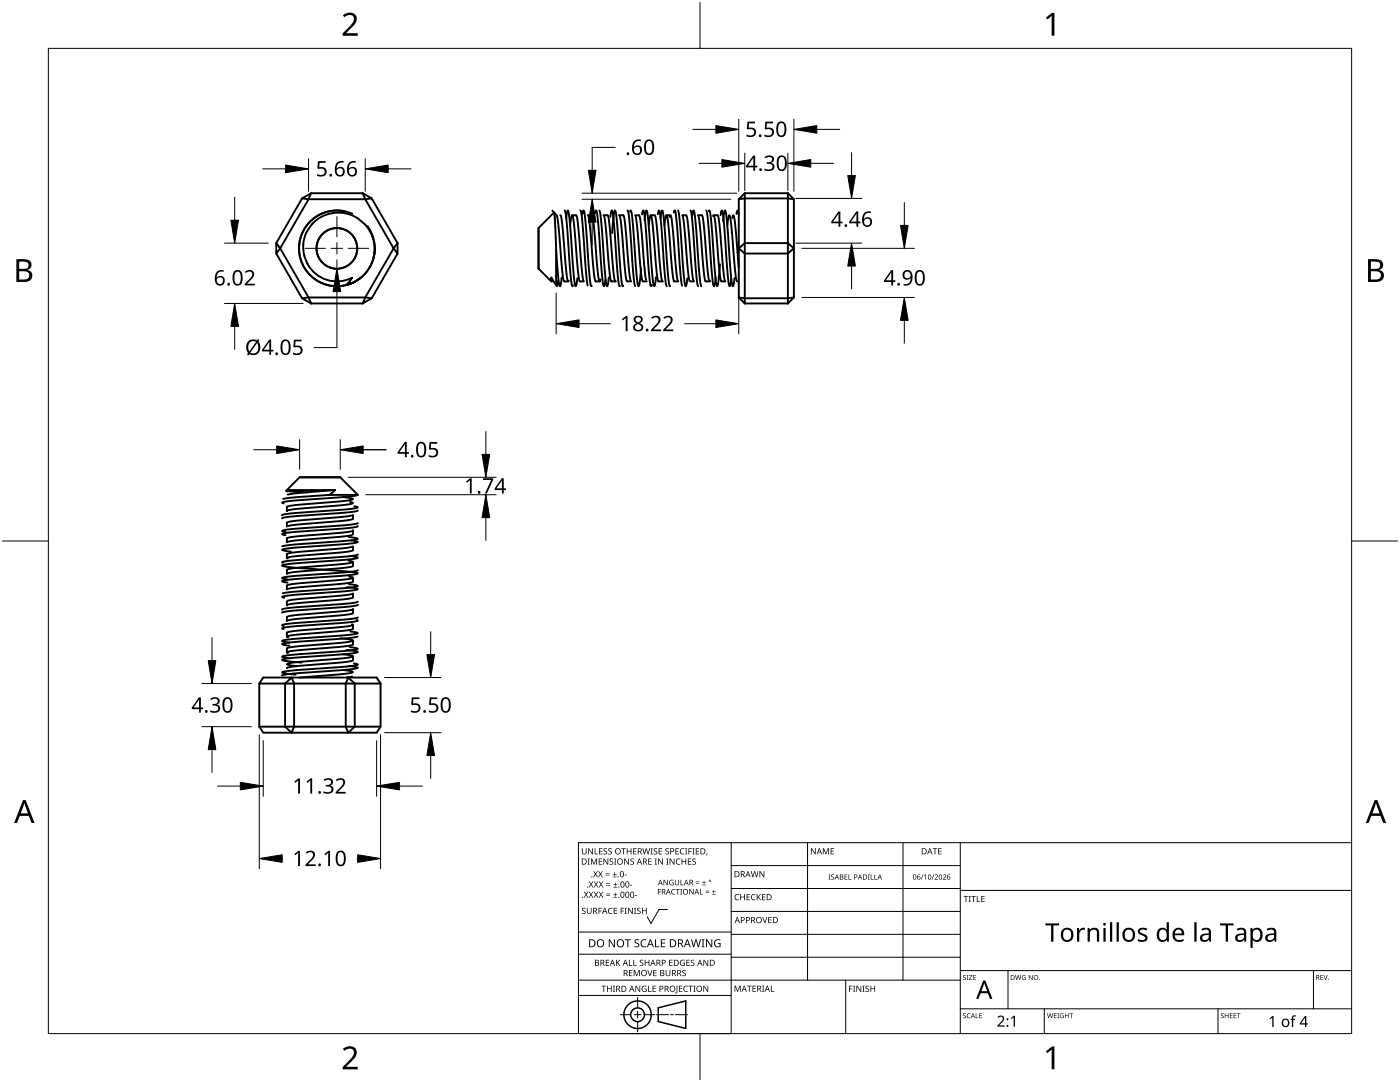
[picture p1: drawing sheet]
<svg xmlns="http://www.w3.org/2000/svg" width="279mm" height="216mm" viewBox="0 0 279 216" stroke-linecap="round" stroke-linejoin="round" font-family="sans-serif">
<g fill="none" stroke="#000" stroke-width=".38">
<path d="M60.3 39.6l1.3 .2M60.3 39.6l-5.2 8.9M61.6 39.8l-5.7 9.8M61.6 39.8h11.3M62.1 38.6h10.3M62.1 38.6l-1.8 1M62.1 38.6l-.5 1.2M72.4 38.6l1.8 1M72.4 38.6l.5 1.2M72.9 39.8l5.7 9.8M74.2 39.6l-1.3 .2M74.2 39.6l5.1 8.9"/>
<path d="M147.4 39.8v19.6M148.6 38.6h8.6v22h-8.6M148.6 38.6v22M148.6 38.6l-1.2 1.2M157.2 39.6h-8.6l-1.2 .2M157.2 38.6l1.2 1.2M157.2 39.6l1.2 .2M158.4 39.8v19.6M55.1 48.5v2.1M55.1 50.6l5.2 8.9M55.1 48.5l.8 1.1M55.9 49.6l-.8 1"/>
<path d="M55.9 49.6l5.7 9.8M60.3 59.5l1.8 1.1M61.3 52.6a6.6 6.6 0 0 0 9 2.8M61.6 59.4h11.3M61.6 59.4l-1.3 .1M61.6 59.4l.5 1.2M67.9 42.5a6.9 6.9 0 0 0-6.5 10M68 42.4l.7 .1M68.7 42.5a7.6 7.6 0 0 1 5.3 3.9 7.1 7.1 0 0 1 .4 5.5l-.5 1.1-.6 1.1-1.1 1.2M68.9 42.2a7.6 7.6 0 0 0-9 9 7.6 7.6 0 0 0 12 4.3M70.3 55.4l-1.2 1.5 1.4-.5 1.3-.9M70.3 42.6a7.6 7.6 0 0 0-10.6 7.6 7.6 7.6 0 0 0 11.7 5.6"/>
<path d="M72.2 55.2l-.4 .3M72.9 59.4l-.5 1.2M72.9 59.4l1.3 .1M73.4 45.1a7.6 7.6 0 0 1 1.1 6.5M74.2 59.5l-1.8 1.1M74.8 49.1a7.6 7.6 0 0 1-5.6 7.8M78.6 49.6l.7 1M78.6 49.6l-5.7 9.8M79.3 48.5v2.1M79.3 50.6l-5.1 8.9M79.3 48.5l-.7 1.1M107.5 53.6h.1"/>
<path d="M107.5 45.5h.1M107.5 53.6l2.5 2.6v-.8M107.5 45.5v8.1M110 55.4l1 1.5M110 55.4l.2 .7 .2-.1M110.2 42l.4 .5a2.13 2.13 0 0 1 .8 2l1 11 .2 .6 .8 .1M110.5 42.5l-3 3M110.6 42.4l.4 7.5M111 49.9l.2 3a14.2 14.2 0 0 0 .6 4.2l.3-1.7M111 49.9v7M111.4 56l-.2 1.1-.2-.2M111.8 43a6.7 6.7 0 0 1 .5 3.1l.8 8.8 .2 1.1 .1 .2 .1-.2"/>
<path d="M112.7 42l.4 2.5 .8 11.2 .2 1.2 .2 .2 .1-.1M113 43.6l.3-1.6a8.5 8.5 0 0 1 .5 3.6l.7 8.9 .4 2.6 .3-1.6M113.8 45l.3-2a4.9 4.9 0 0 1 .5 2.6l.7 7.8a5 5 0 0 0 .5 2.7M114.2 43h.8M114.9 43l.2 .2 .2 1.1 .8 9.1 .3 2.6M115.8 56.2h.7M115.8 42l.4 1.9 .7 10.2 .4 2.9M116.2 42.7l.3-.7 .4 2.4 .8 11.5 .2 1 .2 .1M117.3 43h.8M117.4 43l.3 2.3 .9 9.4 .1 1.2 .2 .2M117.9 43.4l.2-.4a6.4 6.4 0 0 1 .5 2.7l.7 8.2 .4 2.3 .2-.4M118.8 42.6l.2-.6a14.3 14.3 0 0 1 .6 4.6l.5 8.2 .4 2.3 .3-1.4"/>
<path d="M118.9 56.2h.8M119.6 42l.4 2.6 .8 10.6 .4 1.9 .3-1.7M120.5 43h.8l.1 .4 1.1 11.3 .2 1.2 .1 .2h.1M120.5 43l.4 2.6 .8 9.2 .2 1.1 .2 .2M121.8 43.3l.3-1.3 .2 .5 .2 2 .9 11.3 .1 1.1 .2 .2M122 56.2h.8M122.2 46.5l.3-3.7 .2-.8a20.8 20.8 0 0 1 .7 5.9l.3 5a14.3 14.3 0 0 0 .6 4.2l.1-.1M123.6 43a5.6 5.6 0 0 1 .5 2.8l.7 8.7 .2 1.3 .2 .3M123.6 43h.8M124.3 43l.2 .2 .2 1.2 .8 9.4 .4 2.3-.7 .1M125.2 42l.4 1.6 .8 11 .4 2.5M125.7 42.3l.2-.3 .3 1.8 .7 9.5a9.9 9.9 0 0 0 .6 3.8l.2-.8 .2-2.8"/>
<path d="M126.7 43h.8M126.9 43.2l1 11.1 .2 1.5 .2 .3M127.5 43l.2 .2 .2 1.4 1 11.3M128.1 42.8l.3-.8 .4 2.6 .7 9.4a8.2 8.2 0 0 0 .5 3.1l.1-.2M128.3 56.2h.8M128.6 44l.2-1.6 .2-.4a19.7 19.7 0 0 1 .6 5.3l.5 6.3a9.3 9.3 0 0 0 .5 3.5l.3-1.8M129.5 44.9l.3-1.9a10.8 10.8 0 0 1 .7 4.1l.5 6.3a6.1 6.1 0 0 0 .5 2.7M129.9 43h.8M130.6 43a5.9 5.9 0 0 1 .5 2.8l.8 8.6a2.5 2.5 0 0 0 .4 1.7M131.3 42.8l.2-.8 .4 2.3 .8 10.2a5.1 5.1 0 0 0 .4 2.6M131.4 56.2h.8M131.8 43.6l.3-1.6a5.1 5.1 0 0 1 .5 2.8l.7 9.3a6.5 6.5 0 0 0 .4 3"/>
<path d="M132.6 45l.4-2a10.7 10.7 0 0 1 .6 4.1l.5 6.3a6.1 6.1 0 0 0 .5 2.7M133 43h.8M133.6 43.3l.2-.3 .3 1.6 .8 8.7 .4 2.8M134.5 42.4l.1-.4 .4 1.8 .8 10.6 .3 2.6M134.6 56.2h.8M135.3 42l.4 2.6 .8 10.5 .3 2 .2-.4 .2-1.2M136.1 43h.8M136.2 43.1l.4 2.3 .7 8.9 .3 1.8M136.9 43h.1l.1 .2 .2 1.2 .8 9.4 .4 2.3M137.7 56.2h.8M137.8 42l.4 2.2 .8 11.2 .4 1.7M138.1 43.1l.3-1.1 .4 2.5 .8 10.9 .4 1.7"/>
<path d="M139.3 43h.7a2.75 2.75 0 0 1 .4 1.8l.9 9.5a2.71 2.71 0 0 0 .4 1.8M139.4 43.1l.3 2.6 .8 9.1 .2 1.1 .2 .2M140.8 56.2h.8M140.9 42l.4 1.9 .8 10.7 .2 2 .2 .5 .3-1.8M141.4 42.1l.2-.1a12 12 0 0 1 .5 3.9l.6 8.8 .2 1.8 .2 .6 .2-.7 .4-3.7M142.3 43.1l.1-.1 .1 .1 .3 1.6 .8 9.5a2.93 2.93 0 0 0 .4 1.9l.8 .1M142.4 43h.8a4.8 4.8 0 0 1 .5 2.5l.6 8.4 .4 2.2M143.8 43l.3-1 .3 1.7 .8 10.9 .4 2.5 .3-1.4M144.3 44.1l.2-1.7 .2-.4a6.9 6.9 0 0 1 .5 3.1l.5 8.2a9.7 9.7 0 0 0 .6 3.8l.3-1.6M145.1 45l.4-2a4.9 4.9 0 0 1 .5 2.6l.6 7.8a5.9 5.9 0 0 0 .5 2.7M146.1 43.5l.2-.5 .2 .5 .3 1.9 .6 8M147 42.7l.2-.7 .2 .9"/>
<path d="M147.4 59.4l1.2 .1h8.6M147.4 59.4l1.2 1.2M157.2 48.5l1.2 1.1-1.2 1M157.2 48.5h-8.6l-1.2 1.1 1.2 1h8.6M158.4 59.4l-1.2 .1M158.4 59.4l-1.2 1.2M62.1 60.6h10.3M57.1 97.9h.1M57.7 98l3.7 .2M58 97.8l-.9 .1M58 97.8l-.7 .1v.2M58 97.8h8.9"/>
<path d="M59.8 95.2h8.1M59.8 95.2l-2.6 2.7M59.8 95.2h.1M65.7 98.8l-6.9 .4-2.3 .4M65.7 98.8h5.7M66.9 97.8l-7.1 .5-2.4 .4M66.9 97.8l-1.2 1M67.9 95.2h.1M67.9 95.2l3.5 3.5M68.4 99.2l2 .4a11.5 11.5 0 0 1-4.2 .6l-6.3 .5a5.1 5.1 0 0 0-2.6 .5M71.4 98.8l-2.2 .3-10.8 .8a3 3 0 0 0-2.1 .4l.3 .1M57.2 101.2v.7"/>
<path d="M57.2 104.3v.8M57.2 107.4v.8M57.2 110.6v.8M57.2 120v.8M69.3 117.2l2.1 .4-2.4 .4-9.3 .6a7.5 7.5 0 0 0-3.4 .6l.4 .1M69.5 111.9l.9 .2a4.2 4.2 0 0 1-2.3 .5l-8.4 .7a4.8 4.8 0 0 0-2.4 .4M69.6 107.2l1.4 .1 .4 .3a113.2 113.2 0 0 1-12.6 1.1l-2.5 .3M69.6 116.6l1.4 .1 .4 .3a143.7 143.7 0 0 1-13.5 1.2l-1.5 .2M69.7 115l.7 .3a4.6 4.6 0 0 1-2.3 .4l-10.2 .9-.7 .2v.8M69.9 100.2l.5 .1a7.1 7.1 0 0 1-3.4 .6l-7.7 .6-1.7 .3-.3 .2M70.1 107.8l1.3 .3a19.9 19.9 0 0 1-5.8 .7l-5.1 .4a14.1 14.1 0 0 0-4.2 .5l1.7 .4M70.2 102.9l-1.9 .2-9.7 .9a1.56 1.56 0 0 0-1.3 .3"/>
<path d="M70.2 106.8l-2.5 .3-8.4 .7-2 .4M70.3 109.1l-1.8 .3-9.8 .8-1.4 .4M70.3 116.1a107.3 107.3 0 0 1-11.4 1.2l-1.5 .2M70.4 118.5l-2.2 .3-8.4 .7-2.4 .4M70.4 105.8l-.3 .2-1.3 .2-9.8 .9a2.21 2.21 0 0 0-1.7 .4M70.4 109.7l-.6 .3-1.7 .2a88 88 0 0 0-10.8 1.1l.1 .2M70.4 111l1 .3-2.3 .4-11 .8-1.8 .4 2.1 .3 11.8 .9a1.28 1.28 0 0 1 1.2 .4l-2.9 .4-10.1 .7-2.1 .4 1.1 .3M70.4 112.9a1.91 1.91 0 0 1-1.6 .4l-9.5 .8-2.1 .4v-.8M70.4 103.5a1.56 1.56 0 0 1-1.3 .3l-9.7 .9-1.9 .3M70.4 118.4v.8l-.4 .2-10.8 1-1.5 .2-.4 .1v.1M70.4 102.7v.8M70.4 105.9v.8"/>
<path d="M70.4 109v.8M70.4 112.1v.8M70.4 115.3v.8M70.7 101l.6 .1v.2a121.9 121.9 0 0 1-12.6 1.1l-1.9 .2-.5 .2M71.4 105v.1a118.1 118.1 0 0 1-12.6 1.1l-2.5 .4 .7 .2M71.4 101.9a89.3 89.3 0 0 1-11.8 1l-2.4 .3-.9 .2M71.4 110.6v.1a154.6 154.6 0 0 1-13.7 1.2l-1.4 .3 .1 .1M71.4 113.8a115.1 115.1 0 0 1-12.6 1.1l-2.5 .4 1.1 .3M71.4 104.4l-1.7 .3-11.2 .8-2.2 .4 .7 .3M51.7 136.4h24.2M51.7 136.4v8.6M56.9 136.4l1.3-1.2 .5 1.2v8.6l-.5 1.2-1.3-1.2z"/>
<path d="M57.2 123.1v.8M57.2 126.3v.7M57.2 129.4v.8M67.9 127.4l2.5 .4a15.2 15.2 0 0 1-4.6 .6l-5.6 .5a6.6 6.6 0 0 0-2.9 .5M68.4 130.5l2 .4a8.7 8.7 0 0 1-3.7 .6l-5.7 .5a9.2 9.2 0 0 0-3.7 .6l2 .3M68.5 133.7l1.4 .2 .5 .2-2.5 .5-8 .6M69.1 129.7l2.3 .4a.99 .99 0 0 1-1.1 .3l-11.7 .9-2.3 .4 1 .2 2.9 .3M69.5 135.2l1.3 1.2v8.6l-1.3 1.2-.5-1.2v-8.6zM69.7 132.9l1.7 .3-2.7 .5a121.8 121.8 0 0 0-12.4 1v.1M69.8 129.1l1.6 .4-2.7 .4-8.7 .6a8.4 8.4 0 0 0-3.7 .6l1.5 .3M69.9 126l1.5 .3a8 8 0 0 1-3.6 .5l-8.8 .7-2.7 .4 1.5 .3M70.2 124.6l.2 .1-1.6 .3a108.6 108.6 0 0 0-11.5 1.2v.1"/>
<path d="M70.3 135l-1.1 .2M70.4 131.7l-.2 .2-1.3 .2a111.1 111.1 0 0 0-11.6 1.1v.1M70.4 122.3l-.2 .2-1.3 .2a106.1 106.1 0 0 0-11.6 1.1v.1M70.4 128.6a3.2 3.2 0 0 1-2 .4l-9.5 .8-1.6 .4 .2 .1M70.4 125.4a3.6 3.6 0 0 1-2 .5l-9.1 .7a3.3 3.3 0 0 0-2 .5l.2 .1M70.4 124.7v.8M70.4 127.8v.8M70.4 131v.7M70.4 122.3v-.8v.1a111 111 0 0 1-11.6 1.2l-1.3 .2-.2 .2M70.6 132.4l.8 .2a21.6 21.6 0 0 1-5.9 .7l-5.2 .3a11.9 11.9 0 0 0-4 .6l2.7 .4M71.2 123.7l.2 .2a148.8 148.8 0 0 1-13.7 1.2l-1.4 .3 .3 .1M71.4 127a103.3 103.3 0 0 1-12.5 1.1 5.4 5.4 0 0 0-2.6 .5l1.5 .3"/>
<path d="M71.4 120.7l-1.6 .3-11.2 .9-2.3 .4M71.4 123.2a126.7 126.7 0 0 1-12.9 1.2 3.4 3.4 0 0 0-2.2 .4l.3 .1M71.4 120.1a141.7 141.7 0 0 1-13.4 1.2l-1.4 .2-.3 .1 .1 .1M75.9 136.4l-.7-1.2h-22.7l-.8 1.2M75.9 136.4v8.6M75.9 145l-.7 1.2h-22.7l-.8-1.2M75.9 145h-24.2"/>
<circle cx="67.2" cy="49.6" r="4.1"/>
</g>
<path d="M9.7 9.7h260v196.5h-260z" fill="none" stroke="#000" stroke-width=".2"/>
<path d="M139.7 .5v9.2M.5 108h9.2M269.7 108h9.2M139.7 206.2v9.2" fill="none" stroke="#000" stroke-width=".2"/>
<g fill="#000">
<path d="M68.4 3.1a1.64 1.64 0 0 1 2.8 .4 2.52 2.52 0 0 1-1.2 2.2l-.9 .9h2.3v.5h-3v-.4l1.2-1.2a1.95 1.95 0 0 0 .9-2.2 1.23 1.23 0 0 0-1.8 .1zM208.7 3.5l1.3-.9h.4v4.5h-.5v-4l-.9 .8zM68.4 209.3a1.64 1.64 0 0 1 2.8 .4 2.52 2.52 0 0 1-1.2 2.2l-.9 1h2.3v.5h-3v-.5l1.2-1.2a1.95 1.95 0 0 0 .9-2.1 1.23 1.23 0 0 0-1.8 .1zM208.7 209.8l1.3-1h.4v4.6h-.5v-4l-.9 .7z"/>
<path d="M3.3 51.7h1.3a1.28 1.28 0 0 1 1.7 1.3 1.04 1.04 0 0 1-.9 .9 1.23 1.23 0 0 1 1 1.5 1.23 1.23 0 0 1-1.5 .9h-1.6zM3.8 54.1v1.7h1a.86 .86 0 0 0 1-.9 .86 .86 0 0 0-1.1-.8zM3.8 52.2v1.4h.9a.78 .78 0 0 0 1-.7 .78 .78 0 0 0-1.1-.7z"/>
<path d="M273 51.7h1.3a1.28 1.28 0 0 1 1.7 1.3 1.04 1.04 0 0 1-.8 .9 1.23 1.23 0 0 1 1 1.5 1.23 1.23 0 0 1-1.6 .9h-1.6zM273.6 54.1v1.7h.9a.86 .86 0 0 0 1.1-.9 .86 .86 0 0 0-1.1-.8zM273.6 52.2v1.4h.8a.78 .78 0 0 0 1-.7 .78 .78 0 0 0-1.1-.7z"/>
<path d="M4.6 159.6h.5l1.8 4.6h-.6l-.6-1.4h-1.8l-.5 1.4h-.6zM4.8 160.2l-.7 2.1h1.5z"/>
<path d="M274.3 159.6h.6l1.7 4.6h-.6l-.5-1.4h-1.8l-.6 1.4h-.5zM274.6 160.2l-.7 2.1h1.4z"/>
</g>
<g fill="none" stroke="#000" stroke-width=".2">
<path d="M145.9 168.1v38.1h-30.5v-38.1h154.3M145.9 172.7h45.7M145.9 177.3h45.7M161.2 168.1v27.5M180.2 168.1v27.5M191.6 168.1v38.1M191.6 177.7h78.1M115.4 198.6h30.5M115.4 195.6h76.2M115.4 190.4h30.5M115.4 186h30.5M127.3 199v2.1"/>
<path d="M133.2 181.5h-1.7l-1.6 2.8-.7-1.4M145.9 181.9h45.7M145.9 186.4h45.7M145.9 191h45.7M168.8 195.6v10.6M191.6 193.7h78.1M201.2 193.7v7.6M262.1 193.7v7.6M123.8 202.5h2.1M126.6 202.5h1.3M127.3 201.8v1.4M127.3 203.8v2.1"/>
<path d="M128.6 202.5h2.1M131 202.5h2.4M133.8 202.5h.6M134.8 202.5h2.4M191.6 201.3h78.1M208.4 201.3v4.9M243.1 201.3v4.9"/>
</g>
<g fill="#000">
<path d="M116.1 169.3h.2v.8a.32 .32 0 0 0 .3 .3 .32 .32 0 0 0 .3-.3v-.8h.2v.8a.47 .47 0 0 1-.5 .4 .47 .47 0 0 1-.5-.5zM116.5 177.9h.2l.3 .5 .3-.5h.1l-.4 .6 .4 .6h-.1l-.3-.5-.4 .5h-.1l.4-.6zM117.3 171.3h.4l-.1 .1v1l.1 .1h-.4l.1-.1v-1zM117.4 169.3h.2l.6 1v-1h.1v1.2h-.1l-.7-1v1h-.1zM117.5 177.9h.2l.3 .5 .3-.5h.1l-.4 .6 .4 .6h-.1l-.4-.5-.3 .5h-.1l.4-.6zM117.5 175.9h.2l.3 .5 .3-.5h.1l-.4 .6 .5 .6h-.2l-.3-.5-.4 .5h-.1l.4-.6zM117.9 171.3h.3l.3 1 .4-1h.3v1.2h-.2v-1l-.4 1h-.1l-.4-1v1h-.2zM118.7 169.3h.1v1h.6v.2h-.7zM118.4 173.8h.1l.3 .5 .3-.5h.2l-.4 .6 .4 .7h-.1l-.4-.6-.3 .6h-.1l.4-.7zM118.5 177.9h.2l.2 .5 .3-.5h.2l-.4 .6 .4 .6h-.1l-.4-.5-.3 .5h-.1l.4-.6zM118.5 175.9h.2l.3 .5 .3-.5h.1l-.4 .6 .4 .6h-.1l-.3-.5-.4 .5h-.1l.4-.6zM119.5 171.3h.7v.1h-.6v.4h.5v.2h-.5v.4h.6v.1h-.7z"/>
<path d="M119.6 169.3h.6v.1h-.5v.4h.5v.1h-.5v.4h.5v.2h-.6zM119.4 173.8h.1l.3 .5 .3-.5h.2l-.4 .6 .4 .7h-.1l-.4-.6-.3 .6h-.2l.5-.7zM119.5 177.9h.1l.3 .5 .3-.5h.2l-.4 .6 .4 .6h-.1l-.4-.5-.3 .5h-.1l.4-.6zM119.5 175.9h.2l.3 .5 .3-.5h.1l-.4 .6 .4 .6h-.1l-.4-.5-.3 .5h-.1l.4-.6zM120.9 174.6h.8v.1h-.8zM120.9 174.2h.8v.1h-.8zM121 178.7h.8v.1h-.8zM121 178.3h.8v.1h-.8zM121 176.6h.8v.1h-.8zM121 176.3h.8v.1h-.8zM120.5 169.4l.4-.1h.3l-.1 .1a.25 .25 0 0 0-.4-.1 .25 .25 0 0 0 0 .4l.4 .3 .1 .2-.3 .3-.5-.1v-.1h.2a.27 .27 0 0 0 .4-.1 .27 .27 0 0 0-.3-.3l-.2-.2zM120.4 171.3h.2l.7 1-.1-1h.2v1.2h-.2l-.6-1v1h-.2z"/>
<path d="M121.4 169.4l.5-.1h.2v.1a.25 .25 0 0 0-.4-.1 .25 .25 0 0 0 0 .4l.4 .3v.2l-.2 .3-.5-.1v-.1h.1a.27 .27 0 0 0 .5-.1 .27 .27 0 0 0-.4-.3l-.2-.2zM122.3 174.9h.8v.2h-.8zM122.4 179h.8v.1h-.8zM122.4 177h.8v.1h-.8zM121.7 171.4l.4-.1 .3 .1-.1 .1a.25 .25 0 0 0-.4-.1 .25 .25 0 0 0 0 .4 .42 .42 0 0 1 .5 .5 .42 .42 0 0 1-.7 .2l-.1-.2 .2 .1a.27 .27 0 0 0 .5-.2 .27 .27 0 0 0-.4-.3l-.2-.2zM122.6 174h.1v.4h.4v.1h-.4v.4h-.1v-.4h-.3v-.1h.3zM122.7 178.1h.1v.4h.4v.1h-.4v.3h-.1v-.3h-.3v-.1h.3zM122.7 176.1h.2v.3h.3v.2h-.3v.3h-.2v-.3h-.3v-.2h.3zM122.6 171.3h.4l-.1 .1v1l.1 .1h-.4l.1-.1v-1zM124 169.3h.9v.1h-.4v1.1h-.1v-1.1h-.4zM124.7 174.5h.4v.2h-.4zM124.6 171.3h.1l.7 1v-1h.1v1.2h-.2l-.6-1v1h-.1z"/>
<path d="M125.7 176.6h.5v.1h-.5zM125.1 169.3h.1v.5h.7v-.5h.1v1.2h-.1v-.6h-.7v.6h-.1zM125.8 171.4l.5-.1 .2 .1v.1a.25 .25 0 0 0-.4-.1 .25 .25 0 0 0 0 .4 .42 .42 0 0 1 .4 .5 .42 .42 0 0 1-.7 .2v-.2l.1 .1a.27 .27 0 0 0 .5-.2 .27 .27 0 0 0-.4-.3l-.2-.2zM126.7 178.6h.4v.2h-.4zM126.4 169.3h.6v.1h-.5v.4h.5v.1h-.5v.4h.5v.2h-.6zM128.2 169.3h.2l.2 1 .3-1h.2l.2 1 .3-1h.1l-.3 1.2h-.1l-.3-1.1-.3 1.1h-.2zM129.4 171.3h.7v.1h-.6v.4h.5v.2h-.5v.4h.6v.1h-.7zM129.8 169.3h.5l-.2 .1v1l.2 .1h-.5l.2-.1v-1zM130.7 171.3h.4l-.1 .1v1l.1 .1h-.4l.1-.1v-1zM130.5 169.4l.4-.1h.3l-.1 .1a.25 .25 0 0 0-.4-.1 .25 .25 0 0 0 0 .4l.4 .3 .1 .2-.2 .3-.6-.1v-.1h.2a.27 .27 0 0 0 .4-.1 .27 .27 0 0 0-.3-.3l-.2-.2zM131.3 177.4h.6v.1h-.5v.4h.5v.1h-.5v.5h-.1zM131.4 169.3h.7v.1h-.5v.4h.5v.1h-.5v.4h.5v.2h-.7z"/>
<path d="M131.3 171.3h.2l.7 1v-1h.1v1.2h-.2l-.6-1v1h-.2zM132.4 175.6h.2l.6 .9v-.9h.1v1h-.2l-.6-.9v.9h-.1zM133 171.3h.4l-.1 .1v1l.1 .1h-.4l.1-.1v-1zM132.8 169.4l.4-.1h.3l-.1 .1a.25 .25 0 0 0-.3-.1 .25 .25 0 0 0 0 .4l.4 .3v.2l-.2 .3-.5-.1v-.1h.1a.27 .27 0 0 0 .5-.1 .27 .27 0 0 0-.4-.3l-.2-.2zM133.7 175.7l.5-.2 .2 .1v.1a.45 .45 0 0 0-.7 .4 .45 .45 0 0 0 .6 .4v-.3h-.2v-.1h.3v.5a.6 .6 0 0 1-.8-.1 .6 .6 0 0 1 .1-.8zM134.1 177.5l.4-.1h.3l-.1 .2a.44 .44 0 0 0-.6 .4 .44 .44 0 0 0 .6 .3 .52 .52 0 0 1-.7 0 .52 .52 0 0 1 .1-.8zM133.6 171.3h.2l.7 1v-1h.1v1.2h-.2l-.6-1v1h-.2zM134.9 177.4h.8v.1h-.4v1h-.1v-1h-.3zM135 171.5l.5-.2 .3 .1-.1 .1a.49 .49 0 0 0-.7 .4 .49 .49 0 0 0 .7 .5 .52 .52 0 0 1-.6 0 .52 .52 0 0 1-.2-.6zM134.8 169.3h.7v.1h-.6v.4h.5v.1h-.5v.4h.6v.2h-.7zM134.7 175.6h.1v.7a.28 .28 0 0 0 .3 .2 .28 .28 0 0 0 .3-.2v-.7h.1v.7a.42 .42 0 0 1-.4 .4 .42 .42 0 0 1-.4-.4zM135.8 175.6h.2v.9h.4v.1h-.6z"/>
<path d="M135.8 177.4h.3l-.1 .1v.9l.1 .1h-.3l.1-.1v-.9zM135.8 169.4l.4-.1h.4l-.1 .1h-.2a.49 .49 0 0 0-.4 .6 .49 .49 0 0 0 .7 .3 .52 .52 0 0 1-.7 .1 .52 .52 0 0 1-.2-.6zM136 171.3h.2v.5h.6v-.5h.1v1.2h-.1v-.5h-.6v.5h-.2zM136.7 169.3h.5l-.2 .1v1l.2 .1h-.5l.2-.1v-1zM137.4 169.3h.7v.1h-.6v.4h.5v.2h-.5v.5h-.1zM137.3 171.3h.7v.1h-.6v.4h.5v.2h-.5v.4h.6v.1h-.7zM137.6 177.4h.1l.6 .9v-.9h.1v1.1h-.1l-.6-.9v.9h-.1zM138.2 169.3h.4l-.1 .1v1l.1 .1h-.4l.1-.1v-1zM138.9 176.2h.7v.1h-.7zM138.9 175.9h.7v.1h-.7zM138.2 171.4l.4-.1 .3 .1-.1 .1a.25 .25 0 0 0-.4-.1 .25 .25 0 0 0 0 .4 .42 .42 0 0 1 .5 .5 .42 .42 0 0 1-.7 .2l-.1-.2 .2 .1a.27 .27 0 0 0 .5-.2 .27 .27 0 0 0-.4-.3l-.2-.2zM138.9 169.3h.6v.1h-.5v.4h.5v.1h-.5v.4h.5v.2h-.6z"/>
<path d="M139.7 177.4h.1v1h.5v.1h-.6zM140.1 176.5h.8v.1h-.8zM140.5 175.7h.1v.3h.3v.2h-.3v.3h-.1v-.3h-.4v-.2h.4zM140.8 178h.7v.2h-.7zM140.8 177.7h.7v.1h-.7zM141 170.3h.2l-.3 .4zM142.1 178.4h.7v.1h-.7zM142.4 177.6h.1v.3h.3v.1h-.3v.3h-.1v-.3h-.3v-.1h.3zM146.8 178.6l.4-.2 .3 .1v.1a.49 .49 0 0 0-.7 .4 .49 .49 0 0 0 .7 .5 .52 .52 0 0 1-.7 0 .52 .52 0 0 1-.2-.6zM147.7 178.4h.2v.5h.6v-.5h.2v1.2h-.2v-.5h-.6v.5h-.2zM149 178.4h.7v.1h-.5v.4h.4v.2h-.4v.4h.5v.1h-.7zM150 178.6l.5-.2 .3 .1-.1 .1a.49 .49 0 0 0-.7 .4 .49 .49 0 0 0 .8 .5 .52 .52 0 0 1-.7 0 .52 .52 0 0 1-.2-.6z"/>
<path d="M149.8 173.8h.2l.3 1.1 .2-1.1h.2l.3 1.1 .2-1.1h.2l-.3 1.2h-.2l-.3-1-.3 1h-.1zM151 178.4h.2v.6l.5-.6h.2l-.5 .5 .5 .7h-.2l-.4-.6-.1 .6h-.2zM151.6 173.8h.1l.7 1v-1h.1v1.2h-.1l-.7-1v1h-.1zM152.1 178.4h.7v.1h-.6v.4h.5v.2h-.5v.4h.6v.1h-.7zM161.8 169.3h.2l.7 1v-1h.1v1.2h-.2l-.6-1v1h-.2zM164.2 169.3h.2l.4 .9 .4-.9h.2v1.2h-.1v-1.1l-.4 1.1h-.1l-.4-1.1v1.1h-.2zM165.4 174.5h.3l-.1 .1v.8l.1 .1h-.3l.1-.1v-.8zM165.8 169.3h.6v.1h-.5v.4h.5v.1h-.5v.4h.5v.2h-.6zM165.9 174.6l.4-.1h.2l-.1 .1a.24 .24 0 0 0-.3 0 .24 .24 0 0 0-.1 .3 .24 .24 0 0 0 .3 .1 .33 .33 0 0 1 .1 .5 .33 .33 0 0 1-.5 0v-.1a.26 .26 0 0 0 .4 0 .26 .26 0 0 0 0-.3 .26 .26 0 0 0-.3-.1zM168.5 174.5h.6v.1h-.4v.3h.4v.1h-.4v.4h.4v.1h-.6zM169.3 174.5h.2v.9h.4v.1h-.6zM173.2 174.5h.4l-.2 .1v.8l.2 .1h-.4l.1-.1v-.8z"/>
<path d="M173.8 174.5h.1v.9h.4v.1h-.5zM174.5 174.5h.1v.9h.5v.1h-.6zM184.2 174.5h.1l-.4 1h-.1zM184.4 174.7l.4-.2v1h-.1v-.9l-.2 .2zM186.3 174.5h.2l-.4 1h-.2zM186.1 169.3h.9v.1h-.3v1.1h-.2v-1.1h-.4zM186.5 174.6a.37 .37 0 0 1 .6 0 .37 .37 0 0 1-.2 .6l-.2 .2h.5v.1h-.7l.3-.4a.27 .27 0 0 0 .3-.3 .27 .27 0 0 0-.4-.2zM187.2 169.3h.7v.1h-.5v.4h.5v.1h-.5v.4h.5v.2h-.7zM188.2 174.6a.37 .37 0 0 1 .6 0 .37 .37 0 0 1-.3 .6l-.2 .2h.5v.1h-.6l.2-.4a.27 .27 0 0 0 .3-.3 .27 .27 0 0 0-.4-.2zM192.3 178.8h.9v.1h-.3v1.1h-.2v-1.1h-.4zM193.3 178.8h.5l-.2 .1v1l.2 .1h-.5l.2-.1v-1zM193.8 178.8h1v.1h-.4v1.1h-.2v-1.1h-.4z"/>
<path d="M194.9 178.8h.2v1.1h.5v.1h-.7zM195.8 178.8h.7v.1h-.5v.4h.5v.1h-.5v.5h.5v.1h-.7zM116.2 181.3l.4-.2 .3 .1-.1 .1a.25 .25 0 0 0-.4-.1 .25 .25 0 0 0 0 .4l.4 .2 .1 .3-.3 .3-.5-.1v-.1h.2a.27 .27 0 0 0 .4-.1 .27 .27 0 0 0-.3-.3l-.2-.2zM117.1 181.1h.2v.8a.32 .32 0 0 0 .3 .3 .32 .32 0 0 0 .3-.3v-.8h.2v.8a.47 .47 0 0 1-.5 .5 .47 .47 0 0 1-.5-.5zM119.4 181.1h.7v.2h-.5v.4h.5v.1h-.5v.6h-.2zM120 196.7h1v.1h-.4v1.1h-.2v-1.1h-.4zM120.9 191.5h.7v.1h-.5v.4h.4v.2h-.4v.4h.5v.1h-.7zM121.5 181.3l.4-.2 .4 .1-.1 .1a.49 .49 0 0 0-.7 .5 .49 .49 0 0 0 .7 .4 .52 .52 0 0 1-.6 .1 .52 .52 0 0 1-.3-.6zM121.1 196.7h.2v.5h.6v-.5h.2v1.2h-.2v-.6h-.6v.6h-.2zM121.5 187.4h.2l.9 1.3v-1.3h.1v1.6h-.2l-.8-1.3v1.3h-.2zM122.3 196.7h.4l-.1 .1v1l.1 .1h-.4l.2-.1v-1zM122.5 181.1h.7v.2h-.6v.4h.5v.1h-.5v.4h.6v.2h-.7z"/>
<path d="M122.9 191.5h.2v.6l.5-.6h.2l-.5 .5 .5 .7h-.2l-.4-.6-.1 .6h-.2zM123.9 181.1h.6v.2h-.5v.4h.5v.1h-.5v.6h-.1zM124.7 181.1h.4l-.2 .2v.9l.2 .2h-.4l.1-.2v-.9zM124.7 187.4h1.2v.2h-.5v1.4h-.2v-1.4h-.5zM125.5 191.5h.2v1.1h.5v.1h-.7zM125.5 193.6h.7v.1h-.5v.4h.5v.1h-.5v.4h.5v.2h-.7zM125.3 181.1h.2l.7 1.1-.1-1.1h.2v1.3h-.2l-.6-1v1h-.2zM126.4 191.5h.2v1.1h.5v.1h-.7zM126.5 181.1h.5l-.2 .2v.9l.2 .2h-.5l.2-.2v-.9zM126.5 193.6h.2l.4 1 .4-1h.2v1.2h-.2v-1.1l-.4 1.1h-.1l-.4-1.1v1.1h-.1zM126.7 187.6l.3-.2 .6 .1-.2 .1a.33 .33 0 0 0-.6 .2 .33 .33 0 0 0 .4 .4 .47 .47 0 0 1 .4 .6 .47 .47 0 0 1-.7 .2h-.3v-.2h.2a.35 .35 0 0 0 .6-.2 .35 .35 0 0 0-.5-.4l-.3-.2zM126.8 196.7h.2l.6 1v-1h.2v1.2h-.2l-.7-1 .1 1h-.2z"/>
<path d="M127.2 181.3l.4-.2 .3 .1-.1 .1a.25 .25 0 0 0-.4-.1 .25 .25 0 0 0 0 .4l.4 .2 .1 .3-.3 .3-.5-.1v-.1h.2a.27 .27 0 0 0 .4-.1 .27 .27 0 0 0-.3-.3l-.2-.2zM127.7 191.6l.5-.1 .2 .1v.1a.25 .25 0 0 0-.4-.1 .25 .25 0 0 0 0 .4l.4 .2v.3l-.2 .2h-.5v-.2l.1 .1a.27 .27 0 0 0 .5-.2 .27 .27 0 0 0-.4-.3l-.2-.2zM128 187.6l.6-.2 .4 .1v.2a.64 .64 0 0 0-1 .5 .64 .64 0 0 0 1 .6v.2a.83 .83 0 0 1-1.1-.3 .83 .83 0 0 1 .1-1.1zM128.2 196.8l.6-.1 .2 .1v.1a.5 .5 0 0 0-.8 .4 .5 .5 0 0 0 .7 .5v-.4h-.3v-.1h.4v.6a.66 .66 0 0 1-.8-.2 .66 .66 0 0 1 0-.9zM128.1 181.1h.2v.6h.6v-.6h.2v1.3h-.2v-.6h-.6v.6h-.2zM129.2 193.6h.1l.4 1 .3-1h.2l-.4 1.2h-.2zM129.3 196.7h.2v1.1h.5v.1h-.7zM128.7 191.5h.1v.5h.6v-.5h.2v1.2h-.2v-.5h-.6v.5h-.1zM130.7 187.4h.2v1.4h.7v.2h-.9zM130.2 196.7h.7v.1h-.5v.4h.5v.1h-.5v.5h.5v.1h-.7zM130.4 193.6h.6v.1h-.5v.4h.5v.1h-.5v.4h.5v.2h-.6zM131.9 187.4h.9v.2h-.7v.5h.6v.2h-.6v.5h.7v.2h-.9z"/>
<path d="M132.8 193.6h.2v.7a.32 .32 0 0 0 .3 .4 .32 .32 0 0 0 .3-.4v-.7h.2v.7a.47 .47 0 0 1-.5 .5 .47 .47 0 0 1-.5-.5zM133.5 191.5h.7v.1h-.5v.4h.5v.2h-.5v.4h.5v.1h-.7zM135 196.7h.2v1.3l-.1 .2h-.3l-.1-.1 .3-.2zM135.5 196.7h.7v.1h-.5v.4h.4v.1h-.4v.5h.5v.1h-.7zM135.8 191.7l.5-.2 .4 .1-.1 .1a.5 .5 0 0 0-.8 .4 .5 .5 0 0 0 .7 .5v-.4h-.2v-.1h.4v.6a.66 .66 0 0 1-.9-.1 .66 .66 0 0 1 0-.9zM136.2 193.7l.4-.2 .3 .1-.1 .1a.25 .25 0 0 0-.4-.1 .25 .25 0 0 0 0 .4 .42 .42 0 0 1 .5 .6 .42 .42 0 0 1-.7 .2l-.1-.2h.2a.27 .27 0 0 0 .5-.1 .27 .27 0 0 0-.4-.3l-.2-.2zM136.5 196.8l.5-.1 .3 .1-.1 .1a.49 .49 0 0 0-.7 .4 .49 .49 0 0 0 .8 .4 .52 .52 0 0 1-.7 .1 .52 .52 0 0 1-.2-.6zM137 191.5h.7v.1h-.6v.4h.5v.2h-.5v.4h.6v.1h-.7zM137.4 196.7h.9v.1h-.4v1.1h-.1v-1.1h-.4zM137.9 191.6l.4-.1 .3 .1-.1 .1a.25 .25 0 0 0-.4-.1 .25 .25 0 0 0 0 .4l.4 .2 .1 .3-.2 .2h-.6v-.2l.2 .1a.27 .27 0 0 0 .5-.2 .27 .27 0 0 0-.4-.3l-.2-.2zM138.4 196.7h.4l-.1 .1v1l.1 .1h-.4l.1-.1v-1zM137.9 187.4h.2l.3 1.4 .4-1.4h.2l.4 1.4 .3-1.4h.2l-.4 1.6h-.2l-.4-1.3-.4 1.3h-.2z"/>
<path d="M140 187.4h.6l-.2 .2v1.3l.2 .1h-.6l.2-.1v-1.3zM140.4 196.7h.1l.7 1v-1h.1v1.2h-.1l-.7-1v1h-.1zM140.4 191.5h.2l.6 1v-1h.1v1.2h-.1l-.7-1v1h-.1zM140.9 187.4h.2l.9 1.3v-1.3h.2v1.6h-.3l-.8-1.3v1.3h-.2zM142.7 187.6l.7-.2 .4 .1-.1 .2a.65 .65 0 0 0-1 .5 .65 .65 0 0 0 .9 .6v-.4h-.3v-.2h.5v.7a.86 .86 0 0 1-1.1-.1 .86 .86 0 0 1 0-1.2zM146.6 196.7h.2l.4 1 .4-1h.2v1.2h-.1v-1.1l-.4 1.1h-.2l-.4-1.1v1.1h-.1zM149.1 196.7h.9v.1h-.4v1.1h-.1v-1.1h-.4zM150.2 196.7h.7v.1h-.6v.4h.5v.1h-.5v.5h.6v.1h-.7zM152.1 183h.2l.3 1 .4-1h.2l-.5 1.2h-.1zM152.1 196.7h.4l-.1 .1v1l.1 .1h-.4l.1-.1v-1zM153.8 196.7h.2v1.1h.5v.1h-.7zM153.3 183h.7v.1h-.5v.4h.5v.1h-.5v.5h.5v.1h-.7z"/>
<path d="M169.5 196.7h.6v.1h-.5v.5h.5v.1h-.5v.5h-.1zM170.2 196.7h.5l-.2 .1v1l.2 .1h-.5l.2-.1v-1zM170.9 196.7h.2l.6 1v-1h.2v1.2h-.2l-.6-1v1h-.2zM172.1 196.7h.5l-.2 .1v1l.2 .1h-.5l.2-.1v-1zM172.8 196.8l.4-.1h.2v.2a.25 .25 0 0 0-.4-.1 .25 .25 0 0 0 0 .4l.4 .2 .1 .3-.3 .2h-.5v-.2l.2 .1a.27 .27 0 0 0 .4-.2 .27 .27 0 0 0-.3-.3l-.3-.2zM173.7 196.7h.2v.5h.6v-.5h.2v1.2h-.2v-.6h-.6v.6h-.2zM192.2 194.7l.4-.1h.2l-.1 .1a.24 .24 0 0 0-.3 0 .24 .24 0 0 0-.1 .3 .24 .24 0 0 0 .4 .1l.1 .1-.1 .3h-.4l-.1-.1a.24 .24 0 0 0 .3 .1 .24 .24 0 0 0 .1-.3l-.4-.3zM192.9 194.6h.4l-.1 .1v.7l.1 .1h-.4l.1-.1v-.7zM193.4 194.6h.6l-.5 .8h.6v.1h-.7l.5-.8h-.5zM194.2 194.6h.6v.1h-.4v.3h.4v.1h-.4v.3h.4v.1h-.6zM202.6 194.6h.1l.2 .8 .2-.8h.2l.2 .8 .2-.8h.1l-.2 .9h-.2l-.2-.8-.2 .8h-.2zM204.1 194.7l.3-.1h.3l-.1 .1a.4 .4 0 0 0-.6 .4 .4 .4 0 0 0 .6 .3v-.3l-.2-.1h.3v.5a.53 .53 0 0 1-.7-.1 .53 .53 0 0 1 .1-.7z"/>
<path d="M205.3 194.6h.2l.5 .8v-.8h.1v.9h-.2l-.5-.8v.8h-.1zM208.6 184.3h2.8v.4h-1.2v3.2h-.4v-3.2h-1.2zM214.9 185.2h.4l.1 .5 .5-.5 .6-.1v.5h-.5a.87 .87 0 0 0-.6 .8v1.5h-.5zM217.1 185.2h.3l.1 .3a1.04 1.04 0 0 1 1.1-.3 1.04 1.04 0 0 1 .8 .9v1.8h-.5v-1.8a.73 .73 0 0 0-.9-.6 .73 .73 0 0 0-.5 1v1.4h-.4zM227.2 185.4a1.61 1.61 0 0 1 1.8-.1l-.2 .4-.9-.2-.4 .2a.75 .75 0 0 0 .9 .7 .81 .81 0 0 1 .6 1 .81 .81 0 0 1-1.1 .5l-.8-.1v-.4a1.08 1.08 0 0 0 1.5-.1 .79 .79 0 0 0-.9-.7 .73 .73 0 0 1-.5-1.2zM243.5 184.3h2.7v.4h-1.1v3.2h-.5v-3.2h-1.1zM263.5 194.6h.6v.1h-.5v.3h.4v.1h-.4v.3h.5v.1h-.6zM264.1 194.6h.2l.2 .8 .3-.8h.2l-.4 .9h-.1zM192.2 202.3l.4-.1h.2l-.1 .1a.24 .24 0 0 0-.3 0 .24 .24 0 0 0-.1 .3 .24 .24 0 0 0 .4 .1l.1 .2-.1 .2-.4 .1-.1-.2a.24 .24 0 0 0 .3 .1 .24 .24 0 0 0 .1-.3l-.4-.2zM193.1 202.3l.6-.1-.3 .1a.4 .4 0 0 0-.3 .5 .4 .4 0 0 0 .5 .2 .46 .46 0 0 1-.6 0 .46 .46 0 0 1 .1-.7zM194.7 202.2h.1v.8h.5v.2h-.6zM195.4 202.2h.6v.1h-.4v.3h.4v.1h-.4v.4h.4v.1h-.6z"/>
<path d="M199.1 202.9a.76 .76 0 0 1 1.2 0 .76 .76 0 0 1-.3 1.1l-.6 .6h1.1v.3h-1.5v-.3l.8-.8a.52 .52 0 0 0 .3-.8 .52 .52 0 0 0-.9 .1zM201.7 203.1l.6-.4h.3v2.2h-.3v-1.9l-.4 .3zM209 202.2h.1l.2 .8 .2-.8h.1l.3 .8 .2-.8h.1l-.3 1h-.1l-.2-.9-.3 .9h-.1zM210.3 202.2h.6v.1h-.4v.3h.3v.1h-.3v.4h.4v.1h-.6zM211 202.2h.4l-.2 .1v.8l.2 .1h-.4l.1-.1v-.8zM211.6 202.3l.7-.1-.1 .1a.4 .4 0 0 0-.6 .4 .4 .4 0 0 0 .6 .3v-.2l-.2-.2h.3v.5a.53 .53 0 0 1-.7-.1 .53 .53 0 0 1 0-.7zM212.5 202.2h.2v.4h.5v-.4h.1v1h-.1v-.5h-.5v.5h-.2zM213.4 202.2h.8v.1h-.3v.9h-.2v-.9h-.3zM243.7 202.3l.3-.1h.2v.1a.24 .24 0 0 0-.3 0 .24 .24 0 0 0-.1 .3 .24 .24 0 0 0 .3 .1l.1 .2-.1 .2-.4 .1-.1-.2a.24 .24 0 0 0 .4 .1 .24 .24 0 0 0 0-.3l-.3-.2zM244.4 202.2h.2v.4h.5v-.4h.1v1h-.1v-.5h-.5v.5h-.2zM245.4 202.2h.6v.1h-.4v.3h.4v.1h-.4v.4h.4v.1h-.6zM246.2 202.2h.5v.1h-.4v.3h.4v.1h-.4v.4h.4v.1h-.5z"/>
<path d="M246.8 202.2h.8v.1h-.3v.9h-.2v-.9h-.3zM253.4 203.2l.5-.5h.3v2.2h-.3v-1.9l-.4 .4zM257.9 202.7l.3-.1h.5l-.1 .3-.4-.1-.1 .2v.3h.4v.2h-.4v1.4h-.3v-1.4h-.3l.3-.2z"/>
<path d="M116.1 171.3h.4a.61 .61 0 0 1 .6 .6 .61 .61 0 0 1-.6 .6h-.4zM116.3 171.4v1h.1a.48 .48 0 0 0 .5-.5 .48 .48 0 0 0-.4-.5z"/>
<path d="M122.7 169.9a.61 .61 0 0 1 1.2 0 .61 .61 0 0 1-1.2 0zM123 169.5a.47 .47 0 0 0-.1 .7 .47 .47 0 0 0 .8 0v-.1a.45 .45 0 0 0-.1-.6 .45 .45 0 0 0-.6 0z"/>
<path d="M123.1 171.9a.61 .61 0 0 1 1.2 0 .61 .61 0 0 1-1.2 0zM123.5 171.5l-.2 .4a.45 .45 0 0 0 .7 .4 .45 .45 0 0 0 0-.8l-.2-.1z"/>
<path d="M123.9 173.9a.51 .51 0 0 1 .6 .1 .51 .51 0 0 1 0 .7 .44 .44 0 0 1-.6 .3 .44 .44 0 0 1-.2-.6zM123.9 174v.1a.48 .48 0 0 0 .3 .8 .53 .53 0 0 0 .2-.5 .53 .53 0 0 0-.4-.4z"/>
<path d="M124 178a.44 .44 0 0 1 .5 0 .44 .44 0 0 1 .1 .5 .46 .46 0 0 1-.4 .7 .46 .46 0 0 1-.4-.7zM124.1 178.1l-.1 .2a.45 .45 0 0 0 .3 .7 .53 .53 0 0 0 .2-.5 .53 .53 0 0 0-.4-.4z"/>
<path d="M124 176a.44 .44 0 0 1 .5 0 .44 .44 0 0 1 .1 .5 .46 .46 0 0 1-.4 .6 .46 .46 0 0 1-.4-.7zM124.1 176.1l-.1 .4a.31 .31 0 0 0 .2 .5 .31 .31 0 0 0 .3-.5l-.1-.4z"/>
<path d="M124.9 178a.5 .5 0 0 1 .7 .1 .5 .5 0 0 1 0 .6 .44 .44 0 0 1-.6 .4 .44 .44 0 0 1-.2-.6zM125 178.1a.48 .48 0 0 0-.1 .6 .48 .48 0 0 0 .4 .3l.1-.8-.2-.2z"/>
<path d="M124.9 176a.44 .44 0 0 1 .6 0 .44 .44 0 0 1 .1 .5 .46 .46 0 0 1-.5 .6 .46 .46 0 0 1-.3-.7zM125 176.1l-.1 .4a.31 .31 0 0 0 .3 .5 .31 .31 0 0 0 .2-.5v-.4z"/>
<path d="M125.9 178a.5 .5 0 0 1 .6 .1 .5 .5 0 0 1 0 .6 .44 .44 0 0 1-.5 .4 .44 .44 0 0 1-.2-.6zM126 178.1l-.1 .1a.48 .48 0 0 0 .4 .8 .53 .53 0 0 0 .2-.5 .53 .53 0 0 0-.5-.4z"/>
<path d="M127.3 169.3h.3a.35 .35 0 0 1 .5 .2 .35 .35 0 0 1-.3 .4l.4 .6h-.2l-.3-.5h-.3v.5h-.1zM127.4 169.4v.4h.2a.23 .23 0 0 0 .3-.2 .23 .23 0 0 0-.3-.2z"/>
<path d="M127.5 171.3h.2l.4 1.2h-.1l-.2-.4h-.4l-.2 .4h-.1zM127.6 171.5l-.2 .5h.4z"/>
<path d="M128.3 171.3h.3a.35 .35 0 0 1 .5 .2 .35 .35 0 0 1-.3 .5l.4 .5h-.2l-.3-.5h-.2v.5h-.2zM128.5 171.4v.5h.1a.23 .23 0 0 0 .3-.2 .23 .23 0 0 0-.3-.3z"/>
<path d="M131.7 175.5h.1l.5 1.1h-.2l-.1-.3h-.4l-.2 .3h-.1zM131.8 175.7l-.2 .5h.4z"/>
<path d="M132.1 177.4h.3a.31 .31 0 0 1 .4 .2 .31 .31 0 0 1-.2 .4l.3 .5h-.2l-.3-.5h-.2v.5h-.1zM132.2 177.5v.4h.2a.21 .21 0 0 0 .2-.2 .21 .21 0 0 0-.2-.2z"/>
<path d="M133.3 177.4h.1l.5 1.1h-.2l-.1-.4h-.4l-.2 .4h-.1zM133.4 177.5l-.2 .5h.4z"/>
<path d="M133.8 169.3h.6l.1 .2-.1 .4-.5 .1v.5h-.1zM133.9 169.4v.5a.29 .29 0 0 0 .5-.3 .29 .29 0 0 0-.5-.2z"/>
<path d="M136.9 175.5h.1l.4 1.1h-.1l-.1-.3h-.5l-.1 .3h-.1zM137 175.7l-.2 .5h.3z"/>
<path d="M136.2 177.9a.55 .55 0 0 1 1.1 0 .55 .55 0 0 1-1.1 0zM136.4 177.9a.45 .45 0 0 0 .9 0 .45 .45 0 0 0-.9 0z"/>
<path d="M137.6 175.6h.3a.31 .31 0 0 1 .4 .2 .31 .31 0 0 1-.2 .4l.3 .4h-.2l-.2-.4h-.3v.4h-.1zM137.7 175.7v.4h.2a.21 .21 0 0 0 .3-.2 .21 .21 0 0 0-.3-.2z"/>
<path d="M139 177.4h.1l.4 1.1h-.1l-.1-.4h-.5l-.1 .4h-.1zM139.1 177.5l-.2 .5h.3z"/>
<path d="M139.8 169.3h.4a.54 .54 0 0 1 .6 .6 .56 .56 0 0 1-.7 .6h-.3zM140 169.4v.9h.1a.48 .48 0 0 0 .5-.4 .48 .48 0 0 0-.4-.5z"/>
<path d="M141.4 175.8a.25 .25 0 0 1 .5 0 .25 .25 0 0 1-.5 0zM141.5 175.8a.15 .15 0 0 0 .3 0 .15 .15 0 0 0-.3 0z"/>
<path d="M146.6 173.8h.4a.61 .61 0 0 1 .6 .6 .61 .61 0 0 1-.7 .6h-.3zM146.8 174v.9h.1a.43 .43 0 0 0 .5-.5 .41 .41 0 0 0-.4-.4z"/>
<path d="M147.8 173.8h.4a.35 .35 0 0 1 .4 .3 .35 .35 0 0 1-.2 .4l.3 .5h-.2l-.3-.5h-.2v.5h-.2zM148 174v.4h.2a.23 .23 0 0 0 .3-.2 .23 .23 0 0 0-.3-.2z"/>
<path d="M149.2 173.8h.1l.5 1.2h-.1l-.2-.3h-.5l-.1 .3h-.2zM149.3 174l-.2 .5h.4z"/>
<path d="M153 178.4h.4a.55 .55 0 0 1 .6 .6 .56 .56 0 0 1-.6 .6h-.4zM153.2 178.5v1h.1a.48 .48 0 0 0 .5-.5 .48 .48 0 0 0-.4-.5z"/>
<path d="M163.4 169.2h.2l.5 1.3h-.2l-.2-.4h-.4l-.2 .4h-.1zM163.5 169.4l-.2 .6h.4z"/>
<path d="M167 174.5h.1l.4 1h-.2l-.1-.3h-.4l-.1 .3h-.1zM167 174.6l-.1 .5h.3z"/>
<path d="M167.6 174.5h.3a.26 .26 0 0 1 .4 .1 .26 .26 0 0 1-.2 .4 .28 .28 0 0 1 .2 .3 .28 .28 0 0 1-.3 .2h-.4zM167.7 175v.4h.3a.19 .19 0 0 0 .2-.2 .19 .19 0 0 0-.3-.2zM167.7 174.6v.3h.2a.17 .17 0 0 0 .3-.1 .18 .18 0 0 0-.3-.2z"/>
<path d="M170.5 174.5h.5l.1 .2-.1 .3-.4 .1v.4h-.1zM170.6 174.6v.4a.25 .25 0 0 0 .4-.2 .25 .25 0 0 0-.4-.2z"/>
<path d="M171.6 174.5h.1l.4 1h-.1l-.2-.3h-.4l-.1 .3h-.1zM171.6 174.6l-.1 .5h.3z"/>
<path d="M172.2 174.5h.4a.46 .46 0 0 1 .5 .5 .47 .47 0 0 1-.6 .5h-.3zM172.4 174.6v.8h.3l.2-.3v-.3z"/>
<path d="M175.5 174.5h.1l.4 1h-.1l-.1-.3h-.4l-.1 .3h-.2zM175.6 174.6l-.2 .5h.3z"/>
<path d="M182.3 174.6h.4l.2 .5a.38 .38 0 0 1-.5 .4 .38 .38 0 0 1-.2-.6zM182.4 174.6l-.1 .2a.38 .38 0 0 0 .3 .6 .41 .41 0 0 0 .2-.5 .41 .41 0 0 0-.4-.3z"/>
<path d="M183.2 174.6l.4-.1-.3 .2-.1 .3a.33 .33 0 0 1 .5 .1 .33 .33 0 0 1-.3 .5 .33 .33 0 0 1-.4-.4zM183.2 175.2a.22 .22 0 0 0 .4 0 .22 .22 0 0 0-.4 0z"/>
<path d="M184 169.3h.3a.61 .61 0 0 1 .6 .6 .61 .61 0 0 1-.6 .6h-.3zM184.1 169.4v.9h.2a.43 .43 0 0 0 .5-.4 .41 .41 0 0 0-.5-.5z"/>
<path d="M185.3 174.6h.4l.2 .5a.38 .38 0 0 1-.5 .4 .38 .38 0 0 1-.2-.6zM185.4 174.6l-.1 .2a.38 .38 0 0 0 .3 .6 .41 .41 0 0 0 .2-.5 .41 .41 0 0 0-.4-.3z"/>
<path d="M185.5 169.2h.1l.5 1.3h-.1l-.2-.4h-.5l-.1 .4h-.2zM185.6 169.4l-.2 .6h.4z"/>
<path d="M187.5 174.6l.1-.1a.51 .51 0 0 1 .4 .5 .51 .51 0 0 1-.5 .5l-.1-.4zM187.6 174.6l-.1 .2a.38 .38 0 0 0 .3 .6 .41 .41 0 0 0 .1-.5 .41 .41 0 0 0-.3-.3z"/>
<path d="M189.1 174.6l.5-.1-.4 .2-.1 .3a.33 .33 0 0 1 .5 .1 .33 .33 0 0 1-.2 .5 .33 .33 0 0 1-.4-.4zM189.1 175.2a.25 .25 0 0 0 .5 0 .25 .25 0 0 0-.5 0z"/>
<path d="M118.4 181.1h.3a.35 .35 0 0 1 .4 .3 .35 .35 0 0 1-.2 .4l.3 .6h-.1l-.3-.5h-.3v.5h-.1zM118.5 181.3v.4h.2a.23 .23 0 0 0 .3-.2 .23 .23 0 0 0-.3-.2z"/>
<path d="M118.7 191.5h.4a.31 .31 0 0 1 .4 .2 .31 .31 0 0 1-.2 .4 .33 .33 0 0 1 .3 .4 .33 .33 0 0 1-.4 .2h-.5zM118.9 192.2v.4h.2a.23 .23 0 0 0 .3-.2 .23 .23 0 0 0-.3-.2zM118.9 191.6v.4h.2a.21 .21 0 0 0 .3-.2 .21 .21 0 0 0-.3-.2z"/>
<path d="M117.6 187.4h.5a.71 .71 0 0 1 .7 .8 .73 .73 0 0 1-.8 .8h-.4zM117.8 187.6v1.2h.2a.56 .56 0 0 0 .6-.6 .54 .54 0 0 0-.6-.6z"/>
<path d="M119.8 191.5h.4a.35 .35 0 0 1 .4 .3 .35 .35 0 0 1-.2 .4l.3 .5h-.2l-.3-.5h-.2v.5h-.2zM120 191.6v.5h.2a.23 .23 0 0 0 .3-.2 .23 .23 0 0 0-.3-.3z"/>
<path d="M119.3 187.6a.74 .74 0 0 1 .9-.1 .74 .74 0 0 1 .4 .7 .77 .77 0 0 1-1.1 .8 .77 .77 0 0 1-.3-1.3zM119.5 187.7l-.2 .5a.56 .56 0 0 0 .7 .6 .56 .56 0 0 0 .3-.9 .51 .51 0 0 0-.8-.2z"/>
<path d="M120.6 181.1h.2l.4 1.3h-.1l-.2-.4h-.4l-.2 .4h-.1zM120.7 181.3l-.2 .6h.4z"/>
<path d="M122.2 191.5h.1l.5 1.2h-.2l-.1-.3h-.5l-.2 .3h-.1zM122.2 191.7l-.2 .5h.4z"/>
<path d="M123 196.7h.3a.35 .35 0 0 1 .4 .2 .35 .35 0 0 1-.2 .5l.3 .5h-.1l-.3-.5h-.3v.5h-.1zM123.1 196.8v.5h.2a.23 .23 0 0 0 .3-.3 .23 .23 0 0 0-.3-.2z"/>
<path d="M123.3 187.6a.74 .74 0 0 1 .8-.1 .74 .74 0 0 1 .5 .7 .77 .77 0 0 1-1.1 .8 .77 .77 0 0 1-.3-1.3zM123.5 187.7l-.2 .5a.56 .56 0 0 0 .7 .6 .56 .56 0 0 0 .3-.9 .51 .51 0 0 0-.8-.2z"/>
<path d="M124.5 193.6h.3a.35 .35 0 0 1 .4 .2 .35 .35 0 0 1-.2 .4l.3 .6h-.1l-.3-.5h-.3v.5h-.1zM124.6 193.7v.4h.2a.23 .23 0 0 0 .3-.2 .23 .23 0 0 0-.3-.2z"/>
<path d="M124 196.7h.4a.54 .54 0 0 1 .6 .6 .56 .56 0 0 1-.6 .6h-.4zM124.2 196.8v1h.2a.48 .48 0 0 0 .5-.5 .48 .48 0 0 0-.5-.5z"/>
<path d="M124.7 191.5h.2l.4 1.2h-.1l-.2-.3h-.4l-.2 .3h-.1zM124.8 191.7l-.2 .5h.4z"/>
<path d="M126 196.7h.2l.4 1.2h-.1l-.2-.4h-.4l-.2 .4h-.1zM126.1 196.8l-.2 .6h.4z"/>
<path d="M127.9 194.2a.61 .61 0 0 1 1.2 0 .61 .61 0 0 1-1.2 0zM128.2 193.8l-.1 .4a.45 .45 0 0 0 .7 .4 .45 .45 0 0 0 0-.8l-.2-.1z"/>
<path d="M129.7 187.4h.2l.6 1.6h-.2l-.2-.5h-.6l-.2 .5h-.2zM129.8 187.6l-.2 .7h.5z"/>
<path d="M130.2 191.5h.2l.5 1.2h-.2l-.2-.3h-.4l-.2 .3h-.1zM130.3 191.7l-.2 .5h.4z"/>
<path d="M131 191.5h.4a.35 .35 0 0 1 .4 .3 .35 .35 0 0 1-.2 .4l.3 .5h-.2l-.3-.5h-.2v.5h-.2zM131.2 191.6v.5h.2a.23 .23 0 0 0 .2-.2 .23 .23 0 0 0-.3-.3z"/>
<path d="M131.8 193.6h.3a.31 .31 0 0 1 .4 .1 .31 .31 0 0 1-.2 .4 .33 .33 0 0 1 .3 .4 .33 .33 0 0 1-.4 .3h-.4zM131.9 194.2v.4h.3a.23 .23 0 0 0 .2-.2 .23 .23 0 0 0-.3-.2zM131.9 193.7v.4h.2a.21 .21 0 0 0 .3-.2 .21 .21 0 0 0-.3-.2z"/>
<path d="M131.6 196.7h.5l.3 .3-.1 .3-.5 .1v.5h-.2zM131.8 196.8v.5a.29 .29 0 0 0 .4-.2 .29 .29 0 0 0-.4-.3z"/>
<path d="M132.6 196.7h.4a.35 .35 0 0 1 .4 .2 .35 .35 0 0 1-.2 .5l.3 .5h-.2l-.3-.5h-.2v.5h-.2zM132.8 196.8v.5h.2a.23 .23 0 0 0 .3-.3 .23 .23 0 0 0-.3-.2z"/>
<path d="M132.1 191.5h.5l.2 .3-.1 .4-.5 .1v.4h-.1zM132.2 191.6v.5a.29 .29 0 0 0 .5-.2 .29 .29 0 0 0-.5-.3z"/>
<path d="M134.1 193.6h.3a.35 .35 0 0 1 .5 .2 .35 .35 0 0 1-.3 .4l.4 .6h-.2l-.3-.5h-.2v.5h-.2zM134.3 193.7v.4h.1a.23 .23 0 0 0 .3-.2 .23 .23 0 0 0-.3-.2z"/>
<path d="M133.5 197.3a.65 .65 0 0 1 1.3 0 .65 .65 0 0 1-1.3 0zM133.9 196.9a.47 .47 0 0 0-.1 .7 .47 .47 0 0 0 .7 0l.1-.1a.45 .45 0 0 0-.1-.6 .45 .45 0 0 0-.6 0z"/>
<path d="M133.7 187.4h.5a.71 .71 0 0 1 .8 .8 .73 .73 0 0 1-.9 .8h-.4zM133.9 187.6v1.2h.2a.56 .56 0 0 0 .6-.6 .54 .54 0 0 0-.6-.6z"/>
<path d="M135.2 193.6h.3a.35 .35 0 0 1 .4 .2 .35 .35 0 0 1-.2 .4l.3 .6h-.1l-.3-.5h-.3v.5h-.1zM135.3 193.7v.4h.2a.23 .23 0 0 0 .3-.2 .23 .23 0 0 0-.3-.2z"/>
<path d="M134.5 191.5h.4a.54 .54 0 0 1 .6 .6 .56 .56 0 0 1-.7 .6h-.3zM134.6 191.6v1h.2a.48 .48 0 0 0 .5-.5 .48 .48 0 0 0-.5-.5z"/>
<path d="M135.3 187.4h.4a.45 .45 0 0 1 .6 .3 .45 .45 0 0 1-.3 .6l.4 .7h-.2l-.4-.6h-.3v.6h-.2zM135.5 187.6v.6h.2a.3 .3 0 0 0 .4-.3 .3 .3 0 0 0-.4-.3z"/>
<path d="M137.1 187.4h.2l.6 1.6h-.2l-.2-.5h-.6l-.2 .5h-.2zM137.2 187.6l-.3 .7h.5z"/>
<path d="M139.6 191.5h.1l.5 1.2h-.1l-.2-.3h-.5l-.1 .3h-.2zM139.7 191.7l-.2 .5h.4z"/>
<path d="M138.9 197.3a.61 .61 0 0 1 1.2 0 .61 .61 0 0 1-1.2 0zM139.3 196.9a.47 .47 0 0 0-.1 .7 .47 .47 0 0 0 .7 0v-.1a.45 .45 0 0 0-.1-.6 .45 .45 0 0 0-.5 0z"/>
<path d="M141.7 191.5h.3a.54 .54 0 0 1 .6 .6 .56 .56 0 0 1-.6 .6h-.3zM141.8 191.6v1h.2a.48 .48 0 0 0 .5-.5 .48 .48 0 0 0-.5-.5z"/>
<path d="M147.1 183h.1l.5 1.2h-.2l-.1-.4h-.5l-.1 .4h-.2zM147.1 183.1l-.1 .6h.3z"/>
<path d="M147.9 183h.6l.1 .3-.1 .3-.5 .1v.5h-.1zM148 183.1v.5a.29 .29 0 0 0 .5-.2 .29 .29 0 0 0-.5-.3z"/>
<path d="M148.5 196.7h.1l.5 1.2h-.2l-.1-.4h-.5l-.2 .4h-.1zM148.5 196.8l-.2 .6h.4z"/>
<path d="M148.9 183h.5l.3 .3-.2 .3-.5 .1v.5h-.1zM149 183.1v.5a.29 .29 0 0 0 .5-.2 .29 .29 0 0 0-.5-.3z"/>
<path d="M149.9 183h.3a.35 .35 0 0 1 .5 .2 .35 .35 0 0 1-.3 .5l.4 .5h-.2l-.3-.5h-.2v.5h-.2zM150.1 183.1v.5h.1a.23 .23 0 0 0 .3-.3 .23 .23 0 0 0-.3-.2z"/>
<path d="M151.1 196.7h.4a.35 .35 0 0 1 .4 .2 .35 .35 0 0 1-.2 .5l.3 .5h-.2l-.3-.5h-.2v.5h-.2zM151.3 196.8v.5h.2a.23 .23 0 0 0 .2-.3 .23 .23 0 0 0-.2-.2z"/>
<path d="M150.8 183.6a.61 .61 0 0 1 1.2 0 .61 .61 0 0 1-1.2 0zM151.2 183.2a.47 .47 0 0 0-.1 .7 .47 .47 0 0 0 .7 0v-.1a.45 .45 0 0 0 0-.6 .45 .45 0 0 0-.6 0z"/>
<path d="M153.1 196.7h.1l.5 1.2h-.2l-.1-.4h-.5l-.2 .4h-.1zM153.1 196.8l-.2 .6h.4z"/>
<path d="M154.3 183h.3a.55 .55 0 0 1 .6 .6 .56 .56 0 0 1-.6 .6h-.3zM154.4 183.1v1h.2a.48 .48 0 0 0 .5-.5 .48 .48 0 0 0-.5-.5z"/>
<path d="M196.2 195.7h.4l1.5 3.6h-.5l-.5-1.1h-1.4l-.4 1.1h-.5zM196.4 196.1l-.5 1.7h1.1z"/>
<path d="M201.7 194.6h.3a.49 .49 0 0 1 .5 .5 .49 .49 0 0 1-.5 .4h-.3zM201.8 194.7v.7h.4l.1-.2v-.3z"/>
<path d="M206.2 195.1a.5 .5 0 0 1 1 0 .5 .5 0 0 1-1 0zM206.4 195a.4 .4 0 0 0 .8 0 .4 .4 0 0 0-.8 0z"/>
<path d="M212 185.5a1.38 1.38 0 0 1 2.2 .7 1.38 1.38 0 0 1-1.4 1.7 1.48 1.48 0 0 1-.8-2.4zM212.5 185.6l-.3 .5v.4a.83 .83 0 0 0 .8 1.1 .83 .83 0 0 0 .8-1.1 .84 .84 0 0 0-.4-.9 .84 .84 0 0 0-.9 0z"/>
<path d="M224.3 185.5a1.38 1.38 0 0 1 2.2 .7 1.38 1.38 0 0 1-1.4 1.7 1.48 1.48 0 0 1-.8-2.4zM224.8 185.6a1.24 1.24 0 0 0 .3 2 1.08 1.08 0 0 0 1-.8 1.08 1.08 0 0 0-.5-1.2l-.5-.1z"/>
<path d="M231.3 185.3a1.15 1.15 0 0 1 1.6 .2l-.1-1.5h.5v3.9h-.4v-.4a1.14 1.14 0 0 1-1.4 .3 1.14 1.14 0 0 1-.6-1.3v-.6zM231.6 185.6a1.28 1.28 0 0 0 .3 2h.2a.9 .9 0 0 0 .7-1.3 .74 .74 0 0 0-.4-.7 .74 .74 0 0 0-.8 0z"/>
<path d="M234.3 185.5a1.18 1.18 0 0 1 1.5-.2 1.18 1.18 0 0 1 .5 1.3h-1.8a1.04 1.04 0 0 0 .6 1 1.04 1.04 0 0 0 1.1-.2v.4a1.48 1.48 0 0 1-1.9-.3 1.48 1.48 0 0 1 0-2zM234.7 185.7l-.2 .6h1.4a.68 .68 0 0 0-.4-.8 .68 .68 0 0 0-.8 .2z"/>
<path d="M239.8 185.4a1.21 1.21 0 0 1 1.9 .4v2.1h-.3l-.1-.4a.97 .97 0 0 1-1.1 .4 .97 .97 0 0 1-.7-1 1.46 1.46 0 0 1 1.7-.7 .63 .63 0 0 0-.2-.7 .63 .63 0 0 0-.7 0l-.4 .2zM240.1 186.8a.46 .46 0 0 0-.1 .5 .46 .46 0 0 0 .4 .3 .78 .78 0 0 0 .8-1h-.8z"/>
<path d="M246.8 185.4a1.21 1.21 0 0 1 1.9 .4v2.1h-.3l-.1-.4a.97 .97 0 0 1-1.1 .4 .97 .97 0 0 1-.7-1 1.46 1.46 0 0 1 1.8-.7 .63 .63 0 0 0-.3-.7 .63 .63 0 0 0-.7 0l-.4 .2zM247.1 186.8a.46 .46 0 0 0-.1 .5 .46 .46 0 0 0 .5 .3 .78 .78 0 0 0 .8-1h-.8z"/>
<path d="M249.6 185.2h.3l.1 .3a1.14 1.14 0 0 1 1.4-.3 1.14 1.14 0 0 1 .6 1.3 1.16 1.16 0 0 1-.6 1.3 1.16 1.16 0 0 1-1.4-.2v1.5h-.4zM250.2 185.7l-.1 .3a1.09 1.09 0 0 0 .7 1.6 1.11 1.11 0 0 0 .7-1.1 1.11 1.11 0 0 0-.7-1z"/>
<path d="M252.8 185.4a1.21 1.21 0 0 1 1.9 .4v2.1h-.3l-.1-.4a.97 .97 0 0 1-1.1 .4 .97 .97 0 0 1-.7-1 1.46 1.46 0 0 1 1.8-.7 .63 .63 0 0 0-.3-.7 .63 .63 0 0 0-.7 0l-.4 .2zM253.1 186.8a.54 .54 0 0 0 .1 .8 .54 .54 0 0 0 .7-.1l.3-.4 .1-.5h-.8z"/>
<path d="M262.7 194.6h.2a.28 .28 0 0 1 .4 .1 .28 .28 0 0 1-.2 .4l.3 .4h-.2l-.2-.4h-.2v.4h-.1zM262.8 194.7v.3h.1a.19 .19 0 0 0 .3-.2 .19 .19 0 0 0-.3-.1z"/>
<path d="M194.1 202.2l.5 1-.3-.3h-.3l-.3 .3zM194.2 202.3l-.2 .4h.3z"/>
<path d="M256 203.5a.77 .77 0 0 1 .9-.2 .77 .77 0 0 1 .4 .8 .81 .81 0 0 1-1.1 .8 .81 .81 0 0 1-.3-1.3zM256.3 203.6l-.2 .5a.52 .52 0 0 0 .6 .6 .52 .52 0 0 0 .3-.7 .48 .48 0 0 0-.2-.5 .48 .48 0 0 0-.5 .1z"/>
<path d="M260.4 202.7h.3v1.5h.3v.2h-.3v.5h-.3v-.5h-1v-.2zM260.4 203l-.7 1.2h.7z"/>
<circle cx="116.2" cy="179.1" r=".11"/>
<circle cx="117.2" cy="177" r=".11"/>
<circle cx="118.1" cy="175" r=".11"/>
<circle cx="123.4" cy="175" r=".11"/>
<circle cx="123.5" cy="179.1" r=".11"/>
<circle cx="123.5" cy="177" r=".11"/>
<circle cx="207.5" cy="195.5" r=".09"/>
<circle cx="220.4" cy="184.4" r=".28"/>
<circle cx="265.1" cy="195.5" r=".09"/>
<circle cx="201.1" cy="204.7" r=".2"/>
<circle cx="201.1" cy="203.4" r=".2"/>
</g>
<g fill="none" stroke="#000" stroke-width=".3">
<path d="M131.4 201.1l5.5-1.4v5.5l-5.5-1.4z"/>
<circle cx="127.2" cy="202.5" r="2.73"/>
<circle cx="127.2" cy="202.5" r="1.37"/>
</g>
<path d="M220.4 185.2v2.7M221.7 184v3.9M223.1 184v3.9M238.6 184v3.9" fill="none" stroke="#000" stroke-width=".45"/>
<path d="M64.9 49.6h-4M66.1 49.6h2.3M67.2 43.2v4.1M67.2 48.4v2.3M67.2 51.8v4.1M69.5 49.6h4.1" fill="none" stroke="#000" stroke-width=".2"/>
<g fill="none" stroke="#000" stroke-width=".2">
<path d="M46.8 39.4v4.5M52.4 33.7h4.6M61.6 31.7v6.5M72.9 31.7v6.5M82 33.7h-4.5M116.2 39.8h29.6M122.8 29.4h-4.6v9.2M138.3 25.8h4.6M139.5 32.6h4.6M147 38.6h-30.8M147.4 23.8v14.4M148.6 30.6v7.4"/>
<path d="M157.2 30.6v7.4M158.4 23.8v14.4M158.8 39.6h13.2M166.4 32.6h-4.6M167.6 25.8h-4.6M169.9 30.4v4.6M44.8 48.5h8.7M67.2 58.2v11.2h-4.5M111 58.5v8.1M118.2 44.3v4.6M147.4 51.1v15.5M160 49.6h22.5"/>
<path d="M160 59.4h22.5M169.9 53.1v4.6M172 48.5h-13.2M180.5 40.4v4.6M44.8 60.6h15.7M46.8 65.1v4.6M115.6 64.6h6.2M142.9 64.6h-6.3M180.5 63.9v4.6M55.2 89.7h-4.6M59.8 87.7v6M67.9 87.7v6"/>
<path d="M67.9 89.7h9.1M97 86.1v4.6M99 95.2h-29.5M99 98.7h-26M97 103.3v4.6M40.3 136.4h9.9M42.3 127.3v4.5M76.8 135.2h11.2M86 126.1v4.5M40.3 145h9.9M42.3 149.6v4.5M43.4 156.9h4.6"/>
<path d="M51.7 146.6v26.7M52.5 147.8v11.1M75.2 147.8v11.1M75.9 146.6v26.7M84.3 156.9h-4.6M86 150.8v4.5M88 146.2h-11.2M56.4 171.3h-.1M71.3 171.3h.1"/>
</g>
<g fill="#000" stroke="#000" stroke-width=".2">
<path d="M57 32.9l4.6 .8-4.6 .8zM72.9 33.7l4.6-.8v1.6zM117.4 34h1.5l-.7 4.6zM142.9 25.1l4.5 .7-4.5 .8zM144.1 31.8l4.5 .8-4.5 .8zM157.2 32.6l4.6-.8v1.6zM158.4 25.8l4.6-.7v1.5zM169.2 35h1.5l-.8 4.6zM46.1 43.9h1.5l-.8 4.6zM67.2 53.6l.8 4.6h-1.5zM118.2 39.8l.7 4.5h-1.5zM169.9 48.5l.8 4.6h-1.5z"/>
<path d="M179.7 45h1.5l-.7 4.6zM46.8 60.6l.8 4.5h-1.5zM111 64.6l4.6-.8v1.6zM142.9 63.8l4.5 .8-4.5 .8zM180.5 59.4l.7 4.5h-1.5zM55.2 89l4.6 .7-4.6 .8zM67.9 89.7l4.6-.7v1.5zM96.2 90.7h1.5l-.7 4.5zM97 98.7l.7 4.6h-1.5zM41.6 131.8h1.5l-.8 4.6zM85.2 130.6h1.5l-.7 4.6zM42.3 145l.8 4.6h-1.5z"/>
<path d="M48 156.1l4.5 .8-4.5 .7zM75.2 156.9l4.5-.8v1.5zM86 146.2l.7 4.6h-1.5zM51.7 171.3l4.6-.7v1.5zM71.4 170.6l4.5 .7-4.5 .8z"/>
</g>
<g fill="#000">
<path d="M63.5 32.2h1.5v.3h-1.2l-.1 .9 .5-.1a.99 .99 0 0 1 1 1.2 .99 .99 0 0 1-1.4 .7l-.5-.1v-.4a.88 .88 0 0 0 .9 .2 .88 .88 0 0 0 .6-.8 .85 .85 0 0 0-1.3-.4l-.2-.1zM149.2 24.3h1.5v.3h-1.2l-.1 .9h.5a.99 .99 0 0 1 1 1.1 .99 .99 0 0 1-1.4 .7l-.5-.1v-.4a.88 .88 0 0 0 .9 .3 .88 .88 0 0 0 .6-.9 .85 .85 0 0 0-1.3-.4l-.1-.1zM152.7 24.3h1.6v.3h-1.2l-.1 .9h.5a.99 .99 0 0 1 1 1.1 .99 .99 0 0 1-1.4 .7l-.5-.1v-.4a.88 .88 0 0 0 .9 .3 .88 .88 0 0 0 .6-.9 .85 .85 0 0 0-1.3-.4l-.2-.1zM152.6 31.3a1.09 1.09 0 0 1 1.1-.3 1.09 1.09 0 0 1 .8 .8 .74 .74 0 0 1-.7 .7 .81 .81 0 0 1 .8 .9 .81 .81 0 0 1-.9 .7l-1.1-.1v-.4a1.08 1.08 0 0 0 1.6-.2 .62 .62 0 0 0-.9-.7h-.3v-.3a.7 .7 0 0 0 .8-.1 .7 .7 0 0 0 .2-.7 .89 .89 0 0 0-1.2 0zM48.9 54.2a1.01 1.01 0 0 1 1.1-.3 1.01 1.01 0 0 1 .7 1l-.3 .5-1.1 1.2h1.5v.4h-2v-.4l1.1-1.1a.72 .72 0 0 0 .5-.6 .72 .72 0 0 0-.5-.7l-.8 .3zM58.7 67.8h1.5v.3h-1.2l-.1 .9h.5a.99 .99 0 0 1 1 1.1 .99 .99 0 0 1-1.4 .7l-.5-.1v-.4a.88 .88 0 0 0 .9 .3 .88 .88 0 0 0 .6-.9 .85 .85 0 0 0-1.3-.4l-.2-.1zM124.1 63.7l.8-.7h.3v3.1h-.3v-2.7l-.6 .5zM130 63.4a1.01 1.01 0 0 1 1.1-.4 1.01 1.01 0 0 1 .7 1l-.3 .6-1.1 1.1h1.5v.4h-2v-.3l1.1-1.1a.72 .72 0 0 0 .4-.7 .72 .72 0 0 0-.4-.7l-.8 .3zM132.4 63.4a1.01 1.01 0 0 1 1.2-.4 1.01 1.01 0 0 1 .6 1l-.2 .6-1.2 1.1h1.6v.4h-2v-.3l1.1-1.1a.72 .72 0 0 0 .4-.7 .72 .72 0 0 0-.5-.7l-.8 .3zM85.7 88.2h1.5v.3h-1.2v.9a1.02 1.02 0 0 1 1.5 .9 1.02 1.02 0 0 1-1.4 1l-.6-.2v-.3a.88 .88 0 0 0 1 .2 .88 .88 0 0 0 .6-.8 .85 .85 0 0 0-1.3-.4l-.2-.2zM93 96.1l.8-.7h.3v3.1h-.3v-2.7l-.6 .5zM96.4 95.4h2v.3l-1.2 2.8h-.4l1.2-2.7h-1.6z"/>
<path d="M42 139.4a1.09 1.09 0 0 1 1-.3 1.09 1.09 0 0 1 .8 .8 .74 .74 0 0 1-.6 .7 .81 .81 0 0 1 .8 .9 .81 .81 0 0 1-1 .7l-1.1-.1v-.4a1.08 1.08 0 0 0 1.6-.2 .62 .62 0 0 0-.8-.7h-.3v-.3a.7 .7 0 0 0 .8-.1 .7 .7 0 0 0 .2-.7 .89 .89 0 0 0-1.3 0zM58.7 156l.9-.7h.3v3.1h-.4v-2.7l-.6 .5zM61.2 156l.8-.7h.3v3.1h-.4v-2.7l-.5 .5zM64.6 155.6a1.09 1.09 0 0 1 1-.4 1.09 1.09 0 0 1 .9 .8 .74 .74 0 0 1-.7 .8 .81 .81 0 0 1 .8 .9 .81 .81 0 0 1-1 .7l-1-.2v-.3a1.08 1.08 0 0 0 1.5-.3 .62 .62 0 0 0-.8-.7h-.3v-.3a.7 .7 0 0 0 .8 0 .7 .7 0 0 0 .2-.7 .89 .89 0 0 0-1.2-.1zM67 155.6a1.01 1.01 0 0 1 1.2-.3 1.01 1.01 0 0 1 .7 1l-.3 .5-1.1 1.2h1.5v.4h-2v-.4l1.1-1.1a.72 .72 0 0 0 .4-.6 .72 .72 0 0 0-.4-.7l-.9 .3zM82.2 139.2h1.5v.3h-1.2l-.1 .9 .5-.1a.99 .99 0 0 1 1 1.2 .99 .99 0 0 1-1.4 .7l-.5-.1v-.4a.88 .88 0 0 0 1 .2 .88 .88 0 0 0 .5-.8 .85 .85 0 0 0-1.2-.4l-.2-.1zM85.8 139.2h1.5v.3h-1.2l-.1 .9 .5-.1a.99 .99 0 0 1 1 1.2 .99 .99 0 0 1-1.4 .7l-.5-.1v-.4a.88 .88 0 0 0 .9 .2 .88 .88 0 0 0 .6-.8 .85 .85 0 0 0-1.3-.4l-.2-.1zM58.7 170.4l.9-.6h.3v3h-.4v-2.6l-.6 .5zM61 170.1a1.01 1.01 0 0 1 1.2-.4 1.01 1.01 0 0 1 .7 1l-.3 .6-1.1 1.2h1.5v.3h-2v-.3l1.1-1.1a.72 .72 0 0 0 .4-.7 .72 .72 0 0 0-.4-.6l-.9 .2zM64.7 170.4l.9-.6h.3v3h-.4v-2.6l-.6 .5z"/>
<path d="M67.2 32.5l.5-.3 .5-.1 .4 .1v.3a1.03 1.03 0 0 0-1.4 1.1 .95 .95 0 0 1 1.5 0 .95 .95 0 0 1-.3 1.5 1.13 1.13 0 0 1-1.3-.2 1.13 1.13 0 0 1-.3-1.2l.1-.7zM67.2 34.3a.66 .66 0 0 0 1.3 0 .66 .66 0 0 0-1.3 0z"/>
<path d="M69.7 32.5l.5-.3 .4-.1 .4 .1v.3a1.03 1.03 0 0 0-1.4 1.1 .96 .96 0 0 1 1.6 .1 .96 .96 0 0 1-.5 1.5 1.15 1.15 0 0 1-1.2-.3 1.15 1.15 0 0 1-.3-1.2l.2-.7zM69.6 34.3a.66 .66 0 0 0 1.3 0 .66 .66 0 0 0-1.3 0z"/>
<path d="M126.6 28.2l.4-.3 .5-.1 .4 .1v.3a1.03 1.03 0 0 0-1.4 1.2 .96 .96 0 0 1 1.6 0 .96 .96 0 0 1-.5 1.5 1.09 1.09 0 0 1-1.5-1.3l.1-.8zM126.5 30a.66 .66 0 0 0 1.3 0 .66 .66 0 0 0-1.3 0z"/>
<path d="M128.9 28a1.05 1.05 0 0 1 1.3 0 1.05 1.05 0 0 1 .3 1.2l.1 .2a1.18 1.18 0 0 1-1.2 1.5 1.37 1.37 0 0 1-.9-1.7l.2-.8zM129.1 28.3l-.2 .5v1.1a.6 .6 0 0 0 .6 .7 .6 .6 0 0 0 .6-.7 1.66 1.66 0 0 0-.4-1.7z"/>
<path d="M150.3 31h.4v2.1h.4v.3h-.4v.7h-.4v-.7h-1.4v-.3zM150.3 31.4l-1 1.7h1z"/>
<path d="M155.3 24.4a1.05 1.05 0 0 1 1.2 0 1.05 1.05 0 0 1 .4 1.2 1.3 1.3 0 0 1-1 1.8 1.22 1.22 0 0 1-1-1.6l.1-.8zM155.5 24.7a2.23 2.23 0 0 0 .1 2.3 .68 .68 0 0 0 .8-.2 .68 .68 0 0 0 .1-.7 1.17 1.17 0 0 0-.6-1.6z"/>
<path d="M155.4 31.2a1.05 1.05 0 0 1 1.2 0 1.05 1.05 0 0 1 .4 1.2 1.28 1.28 0 0 1-1.1 1.7 1.37 1.37 0 0 1-.9-1.7l.1-.7zM155.6 31.5a2.23 2.23 0 0 0 .1 2.2 .68 .68 0 0 0 .8-.1 .68 .68 0 0 0 .1-.7 1.17 1.17 0 0 0-.6-1.6z"/>
<path d="M43.3 54.2l.5-.3h.5h.3v.3a1.03 1.03 0 0 0-1.3 1.2 .96 .96 0 0 1 1.5 .1 .96 .96 0 0 1-.5 1.4 1.15 1.15 0 0 1-1.2-.3 1.15 1.15 0 0 1-.2-1.2l.1-.7zM43.2 56a.7 .7 0 0 0 1.4 0 .7 .7 0 0 0-1.4 0z"/>
<path d="M46.8 54.1a1.05 1.05 0 0 1 1.2 0 1.05 1.05 0 0 1 .4 1.1v.2a1.17 1.17 0 0 1-1.2 1.6 1.94 1.94 0 0 1-.6-2.6zM47 54.4l-.2 .5v1.1a.6 .6 0 0 0 .6 .7 .6 .6 0 0 0 .6-.7 1.66 1.66 0 0 0-.4-1.8z"/>
<path d="M167.3 42.2h.4v2h.5v.4h-.5v.6h-.3v-.6h-1.5v-.4zM167.4 42.6l-1.1 1.6h1.1z"/>
<path d="M170.9 42.2h.4v2h.4v.4h-.4v.6h-.4v-.6h-1.4v-.4zM170.9 42.6l-1.1 1.6h1.1z"/>
<path d="M172.5 42.5l.5-.3h.4h.4v.3a1.03 1.03 0 0 0-1.4 1.2 .95 .95 0 0 1 1.5 0 .95 .95 0 0 1-.3 1.4 1.13 1.13 0 0 1-1.2-.1 1.13 1.13 0 0 1-.3-1.3l.1-.7zM172.4 44.3a.66 .66 0 0 0 1.3 0 .66 .66 0 0 0-1.3 0z"/>
<path d="M177.9 53.9h.3v2h.5v.4h-.5v.7h-.3v-.7h-1.5v-.4zM177.9 54.3l-1.1 1.6h1.1z"/>
<path d="M180.4 54.2a1.11 1.11 0 0 1 1.3-.1 1.11 1.11 0 0 1 .4 1.3 1.38 1.38 0 0 1-1.8 1.6v-.4a1.01 1.01 0 0 0 1.1-.1 1.01 1.01 0 0 0 .3-1 .94 .94 0 0 1-1.4 .1 .94 .94 0 0 1 .1-1.4zM180.5 54.9a.66 .66 0 0 0 1.3 0 .66 .66 0 0 0-1.3 0z"/>
<path d="M182.9 54.1a1.05 1.05 0 0 1 1.3 0 1.05 1.05 0 0 1 .4 1.1v.2a1.17 1.17 0 0 1-1.3 1.6 1.94 1.94 0 0 1-.6-2.6zM183.2 54.4l-.2 .5v1.1a.6 .6 0 0 0 .6 .7 .6 .6 0 0 0 .5-.7 1.66 1.66 0 0 0-.4-1.8z"/>
<path d="M49.5 68.1l.9-.4 .9 .2 .2-.3 .3 .2-.3 .3 .3 .5 .1 .7a1.42 1.42 0 0 1-.6 1.4 1.42 1.42 0 0 1-1.5 0l-.2 .2-.3-.1 .2-.3a2.01 2.01 0 0 1 0-2.4zM51.3 68.4l-1.3 2a1.08 1.08 0 0 0 1.2-.1 1.08 1.08 0 0 0 .3-1.3zM49.9 68.3l-.3 .7 .1 1.1 1.4-1.9-.7-.1z"/>
<path d="M53.7 67.8h.4v2h.5v.3h-.5v.7h-.4v-.7h-1.4v-.3zM53.8 68.2l-1.1 1.6h1z"/>
<path d="M56.4 67.9a1.05 1.05 0 0 1 1.2 0 1.05 1.05 0 0 1 .4 1.2v.2a1.18 1.18 0 0 1-1.1 1.5 1.37 1.37 0 0 1-.9-1.7l.1-.6zM56.6 68.2l-.2 .5v1.2a.6 .6 0 0 0 .6 .6 .6 .6 0 0 0 .6-.6 1.66 1.66 0 0 0-.5-1.8z"/>
<path d="M126.6 63.3a.88 .88 0 0 1 1.1-.3 .88 .88 0 0 1 .4 1.1l-.4 .4a.87 .87 0 0 1 .6 1.1 .87 .87 0 0 1-1.2 .5 .82 .82 0 0 1-.7-.7 .82 .82 0 0 1 .6-.9l-.1-.1a.77 .77 0 0 1-.3-1.1zM126.7 65.3a.6 .6 0 0 0 1.2 0 .6 .6 0 0 0-1.2 0zM126.9 63.8a.51 .51 0 0 0 1 0 .51 .51 0 0 0-1 0z"/>
<path d="M80.8 88.2h.4v2h.4v.3h-.4v.7h-.4v-.7h-1.4v-.3zM80.8 88.6l-1.1 1.6h1.1z"/>
<path d="M83.4 88.4a1.05 1.05 0 0 1 1.3 0 1.05 1.05 0 0 1 .4 1.1 1.28 1.28 0 0 1-1.2 1.8 1.37 1.37 0 0 1-.9-1.8l.2-.7zM83.7 88.6a2.23 2.23 0 0 0 .1 2.3 .68 .68 0 0 0 .7-.1 .68 .68 0 0 0 .2-.8 1.17 1.17 0 0 0-.7-1.5z"/>
<path d="M100.1 95.4h.4v2h.5v.4h-.5v.7h-.3v-.7h-1.5v-.3zM100.2 95.8l-1.1 1.6h1.1z"/>
<path d="M39.7 139.1h.4v2.1h.4v.3h-.4v.7h-.4v-.7h-1.4v-.3zM39.7 139.5l-1.1 1.7h1.1z"/>
<path d="M44.8 139.3a1.05 1.05 0 0 1 1.2 0 1.05 1.05 0 0 1 .4 1.2v.2a1.18 1.18 0 0 1-1.1 1.5 1.37 1.37 0 0 1-.9-1.7l.1-.8zM45 139.6l-.2 .5v1.1a.6 .6 0 0 0 .6 .7 .6 .6 0 0 0 .6-.7 1.66 1.66 0 0 0-.4-1.8z"/>
<path d="M88.3 139.3a1.05 1.05 0 0 1 1.3 0 1.05 1.05 0 0 1 .4 1.2v.2a1.18 1.18 0 0 1-1.2 1.5 1.37 1.37 0 0 1-.9-1.7l.1-.7zM88.5 139.6l-.1 .5v1.1a.6 .6 0 0 0 .6 .7 .6 .6 0 0 0 .5-.7 1.66 1.66 0 0 0-.4-1.8z"/>
<path d="M67.4 169.9a1.05 1.05 0 0 1 1.2 0 1.05 1.05 0 0 1 .4 1.2 1.3 1.3 0 0 1-1 1.8 1.22 1.22 0 0 1-1-1.6l.1-.8zM67.6 170.2a2.23 2.23 0 0 0 .1 2.3 .68 .68 0 0 0 .8-.2 .68 .68 0 0 0 .1-.7 1.17 1.17 0 0 0-.6-1.6z"/>
<circle cx="66" cy="35" r=".28"/>
<circle cx="125.3" cy="30.7" r=".28"/>
<circle cx="151.7" cy="27.1" r=".28"/>
<circle cx="151.8" cy="33.9" r=".27"/>
<circle cx="45.6" cy="56.7" r=".28"/>
<circle cx="168.8" cy="45" r=".28"/>
<circle cx="179.4" cy="56.7" r=".28"/>
<circle cx="55.2" cy="70.6" r=".28"/>
<circle cx="129.2" cy="65.9" r=".27"/>
<circle cx="82.3" cy="91" r=".28"/>
<circle cx="95.6" cy="98.2" r=".28"/>
<circle cx="41.2" cy="142" r=".28"/>
<circle cx="63.8" cy="158.1" r=".27"/>
<circle cx="84.7" cy="142" r=".28"/>
<circle cx="63.8" cy="172.6" r=".28"/>
</g>
</svg>
